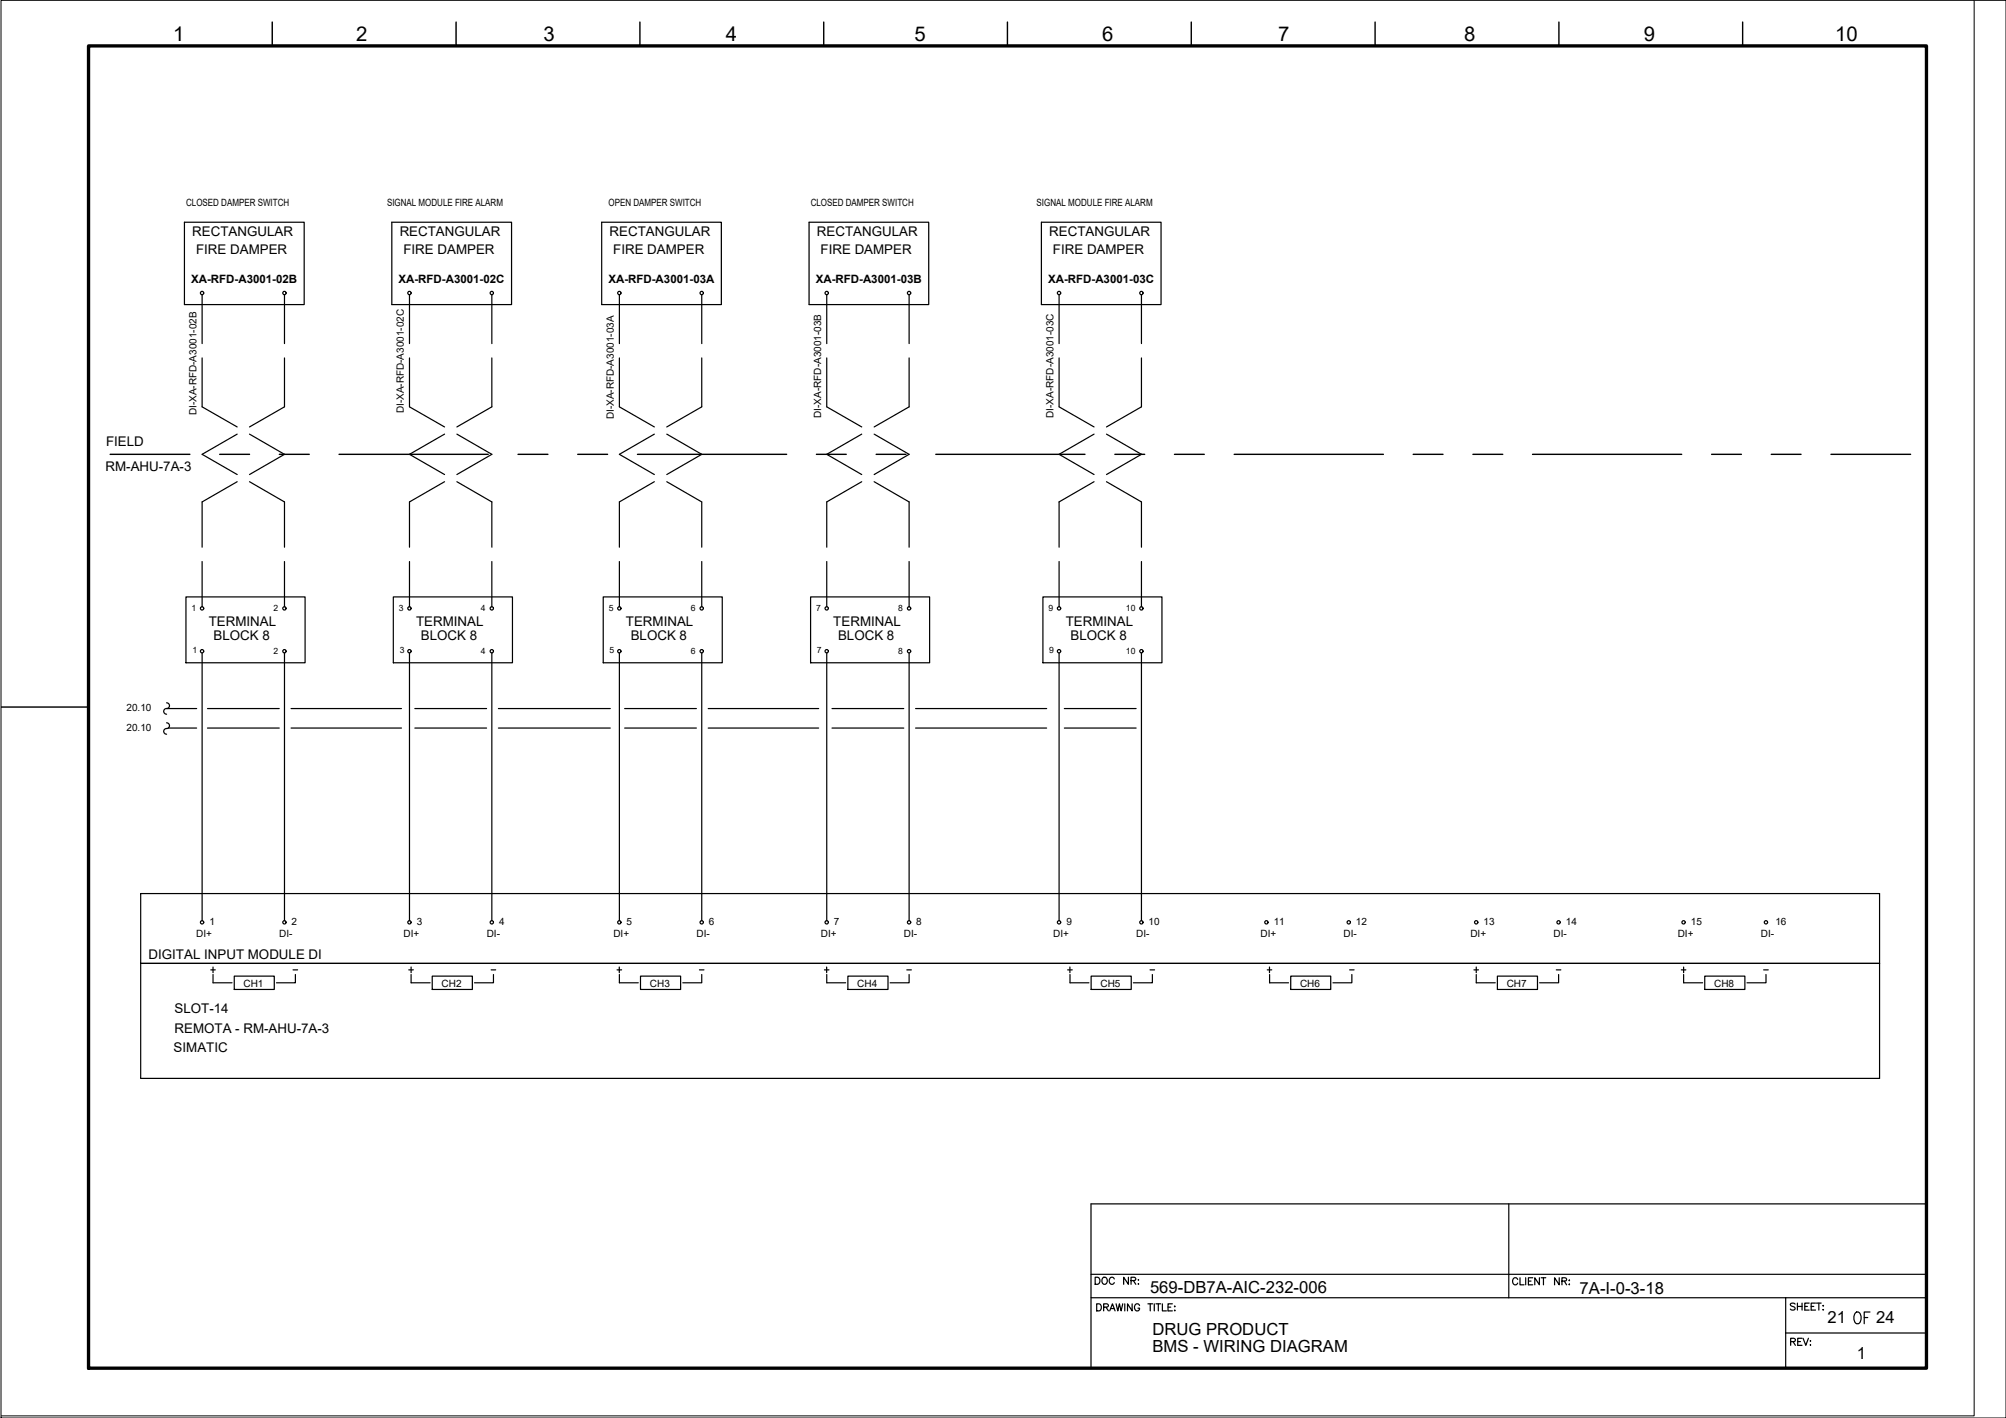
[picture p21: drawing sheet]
<svg xmlns="http://www.w3.org/2000/svg" width="420mm" height="297mm" viewBox="0 0 420 297" stroke-linecap="round" stroke-linejoin="round" font-family="sans-serif">
<defs><g id="words">
<text font-size="5.7" x="387.3" y="278.7">OF</text>
<text font-size="4.4" x="228.6" y="270.2">DOC NR:</text>
<g font-size="4.3">
<text x="36.3" y="8.6">1</text>
<text x="74.6" y="8.6">2</text>
<text x="113.8" y="8.6">3</text>
<text x="152" y="8.6">4</text>
<text x="191.5" y="8.6">5</text>
<text x="230.9" y="8.6">6</text>
<text x="267.7" y="8.6">7</text>
<text x="306.7" y="8.6">8</text>
<text x="344.3" y="8.6">9</text>
<text x="384.4" y="8.6">10</text>
</g>
<g font-size="4">
<text x="128.4" y="205">+</text>
<text x="222.6" y="205">+</text>
<text x="264.6" y="205">+</text>
</g>
<g font-size="3.5">
<text x="240.9" y="270.8">569-DB7A-AIC-232-006</text>
<text x="330.9" y="271">7A-I-0-3-18</text>
<text x="241.4" y="279.7">DRUG PRODUCT</text>
<text x="382.8" y="277.2">21</text>
<text x="393" y="277.2">24</text>
<text x="241.4" y="283.2">BMS - WIRING DIAGRAM</text>
<text x="388.9" y="284.6">1</text>
</g>
<g font-size="2.8">
<text x="40.3" y="49.5">RECTANGULAR</text>
<text x="41.1" y="53.1">FIRE DAMPER</text>
<text x="83.7" y="49.5">RECTANGULAR</text>
<text x="84.5" y="53.1">FIRE DAMPER</text>
<text x="127.7" y="49.5">RECTANGULAR</text>
<text x="128.4" y="53.1">FIRE DAMPER</text>
<text x="171.1" y="49.5">RECTANGULAR</text>
<text x="171.9" y="53.1">FIRE DAMPER</text>
<text x="219.8" y="49.5">RECTANGULAR</text>
<text x="220.5" y="53.1">FIRE DAMPER</text>
<text x="22.2" y="93.4">FIELD</text>
<text x="22.1" y="98.6">RM-AHU-7A-3</text>
<text x="43.7" y="131.2">TERMINAL</text>
<text x="87.2" y="131.2">TERMINAL</text>
<text x="131.1" y="131.2">TERMINAL</text>
<text x="174.5" y="131.2">TERMINAL</text>
<text x="223.2" y="131.2">TERMINAL</text>
<text x="44.7" y="134.1">BLOCK 8</text>
<text x="88.2" y="134.1">BLOCK 8</text>
<text x="132.1" y="134.1">BLOCK 8</text>
<text x="175.5" y="134.1">BLOCK 8</text>
<text x="224.2" y="134.1">BLOCK 8</text>
<text x="31.1" y="200.9">DIGITAL INPUT MODULE DI</text>
<text x="36.6" y="212.3">SLOT-14</text>
<text x="36.4" y="220.3">SIMATIC</text>
<text x="36.6" y="216.4">REMOTA - RM-AHU-7A-3</text>
</g>
<g font-size="2.6">
<text x="60.3" y="204.3">-</text>
<text x="102" y="204.3">-</text>
<text x="145.7" y="204.3">-</text>
<text x="189.1" y="204.3">-</text>
<text x="239.9" y="204.3">-</text>
<text x="281.9" y="204.3">-</text>
<text x="324.9" y="204.3">-</text>
<text x="368.7" y="204.3">-</text>
</g>
<g font-size="2.4">
<text x="40" y="59.3">XA-RFD-A3001-02B</text>
<text x="83.5" y="59.3">XA-RFD-A3001-02C</text>
<text x="127.4" y="59.3">XA-RFD-A3001-03A</text>
<text x="170.9" y="59.3">XA-RFD-A3001-03B</text>
<text x="219.5" y="59.3">XA-RFD-A3001-03C</text>
</g>
<g font-size="2.1">
<text x="39" y="43.2">CLOSED DAMPER SWITCH</text>
<text x="81.1" y="43.2">SIGNAL MODULE FIRE ALARM</text>
<text x="127.4" y="43.2">OPEN DAMPER SWITCH</text>
<text x="169.8" y="43.2">CLOSED DAMPER SWITCH</text>
<text x="217.1" y="43.2">SIGNAL MODULE FIRE ALARM</text>
<text x="41.2" y="87" transform="rotate(-90 41.2 87)">DI-XA-RFD-A3001-02B</text>
<text x="84.6" y="86.6" transform="rotate(-90 84.6 86.6)">DI-XA-RFD-A3001-02C</text>
<text x="128.6" y="87.9" transform="rotate(-90 128.6 87.9)">DI-XA-RFD-A3001-03A</text>
<text x="172" y="87.6" transform="rotate(-90 172 87.6)">DI-XA-RFD-A3001-03B</text>
<text x="220.7" y="87.6" transform="rotate(-90 220.7 87.6)">DI-XA-RFD-A3001-03C</text>
<text x="26.5" y="149">20.10</text>
<text x="26.5" y="153.1">20.10</text>
<text x="41.1" y="196.2">DI+</text>
<text x="43.9" y="193.7">1</text>
<text x="58.5" y="196.2">DI-</text>
<text x="61.1" y="193.7">2</text>
<text x="84.5" y="196.2">DI+</text>
<text x="87.3" y="193.7">3</text>
<text x="101.9" y="196.2">DI-</text>
<text x="104.5" y="193.7">4</text>
<text x="128.5" y="196.2">DI+</text>
<text x="131.2" y="193.7">5</text>
<text x="145.9" y="196.2">DI-</text>
<text x="148.5" y="193.7">6</text>
<text x="171.9" y="196.2">DI+</text>
<text x="174.7" y="193.7">7</text>
<text x="189.3" y="196.2">DI-</text>
<text x="191.9" y="193.7">8</text>
<text x="220.6" y="196.2">DI+</text>
<text x="223.4" y="193.7">9</text>
<text x="238" y="196.2">DI-</text>
<text x="240.6" y="193.7">10</text>
<text x="264" y="196.2">DI+</text>
<text x="266.8" y="193.7">11</text>
<text x="281.4" y="196.2">DI-</text>
<text x="284" y="193.7">12</text>
<text x="308" y="196.2">DI+</text>
<text x="310.7" y="193.7">13</text>
<text x="325.4" y="196.2">DI-</text>
<text x="328" y="193.7">14</text>
<text x="351.4" y="196.2">DI+</text>
<text x="354.2" y="193.7">15</text>
<text x="368.8" y="196.2">DI-</text>
<text x="371.9" y="193.7">16</text>
<text x="51" y="206.7">CH1</text>
<text x="92.5" y="206.7">CH2</text>
<text x="136.1" y="206.7">CH3</text>
<text x="179.6" y="206.7">CH4</text>
<text x="230.5" y="206.7">CH5</text>
<text x="272.3" y="206.7">CH6</text>
<text x="315.6" y="206.7">CH7</text>
<text x="359" y="206.7">CH8</text>
</g>
<g font-size="1.8">
<text x="40.1" y="128">1</text>
<text x="57.3" y="128">2</text>
<text x="83.5" y="128">3</text>
<text x="100.7" y="128">4</text>
<text x="127.5" y="128">5</text>
<text x="144.7" y="128">6</text>
<text x="170.9" y="128">7</text>
<text x="188.1" y="128">8</text>
<text x="219.6" y="128">9</text>
<text x="235.8" y="128">10</text>
<text x="40.3" y="136.9">1</text>
<text x="57.3" y="136.9">2</text>
<text x="83.7" y="136.9">3</text>
<text x="100.7" y="136.9">4</text>
<text x="127.7" y="136.9">5</text>
<text x="144.7" y="136.9">6</text>
<text x="171.1" y="136.9">7</text>
<text x="188.1" y="136.9">8</text>
<text x="219.8" y="136.9">9</text>
<text x="235.8" y="136.9">10</text>
</g>
</g></defs>
<!-- layer: G-TTLB-TTLB -->
<path d="M18.5 9.6h385v277h-385z" fill="none" stroke="#000" stroke-width=".7"/>
<!-- layer: G-TTLB-OTLN -->
<path d="M413.5 .1v296.5h-413.3" fill="none" stroke="#000" stroke-width=".21"/>
<!-- layer: G-TTLB-INDX -->
<path d="M57 4.6v5M95.5 4.6v5M134 4.6v5M172.5 4.6v5M211 4.6v5M249.5 4.6v5M288 4.6v5M326.5 4.6v5M365 4.6v5M.2 148.1h18.3" fill="none" stroke="#000" stroke-width=".3"/>
<!-- layer: LGSP IA4$0$LG_PLOT -->
<path d="M316 252.2v19.7M228.5 266.9h175M228.5 271.9h175M374 279.2h29.5M374 271.9v14.7M228.5 286.6h175" fill="none" stroke="#000" stroke-width=".25"/>
<!-- layer: LG_PLOT -->
<g fill="none" stroke="#000" stroke-width=".25">
<path d="M403.5 252.2h-175v34.4M229.7 273.1h.5a.8 .8 0 0 1 .5 .8 .8 .8 0 0 1-.5 .7h-.5zM231.2 273.8h.8l.2-.4-.4-.3h-.6v1.5M231.6 273.8l.6 .8M232.4 274.6l.6-1.5 .6 1.5M232.6 274.1h.7M233.8 273.1l.3 1.5 .4-1.5 .3 1.5 .4-1.5M235.6 273.1v1.5M237.1 273.1v1.5l-.9-1.5v1.5M238.7 273.5a.54 .54 0 0 0-.6-.4 .54 .54 0 0 0-.5 .6 .61 .61 0 0 0 .2 .8 .61 .61 0 0 0 .8-.1l.1-.4h-.4M240.4 273.1h1M240.9 273.1v1.5"/>
<path d="M241.8 273.1v1.5M242.1 273.1h1M242.6 273.1v1.5M243.5 273.1v1.5h.8M244.6 273.8h.6M245.6 273.1h-1v1.5h1M246 273.7h.1zM246 274.5h.1zM317.9 268a.54 .54 0 0 0-.6-.3 .54 .54 0 0 0-.5 .5 .61 .61 0 0 0 .2 .8 .61 .61 0 0 0 .8-.1l.1-.1M318.4 267.7v1.4h.8M319.6 267.7v1.4M320.1 268.4h.6"/>
<path d="M321 267.7h-.9v1.4h.9M322.4 267.7v1.4l-.9-1.4v1.4M322.8 267.7h1M323.3 267.7v1.4M326.6 267.7v1.4l-1-1.4v1.4M327.2 268.4l.8-.1 .1-.2v-.3l-.9-.1v1.4M327.6 268.4l.5 .7M328.6 268.2h.2zM328.6 269.1h.2zM376 273.2l-.4-.2-.6 .2 .1 .3 .9 .5v.2l-.4 .2-.6-.2M376.5 273v1.4M376.5 273.7h.9"/>
<path d="M377.4 273v1.4M378 273.7h.6M378.9 273h-.9v1.4h.9M379.3 273.7h.6M380.3 273h-1v1.4h1M380.5 273h.9M381 273v1.4M381.8 273.5h.2zM381.9 274.3v.1zM375.1 281h.8l.1-.2v-.3l-.9-.2v1.5M375.6 281l.4 .8M376.5 281h.6"/>
<path d="M377.4 280.3h-.9v1.5h.9M377.7 280.3l.5 1.5 .6-1.5M379.2 280.8v.2zM379.2 281.7v.1z"/>
</g>
<!-- layer: I_LIMIT_LINE -->
<g fill="none" stroke="#000" stroke-width=".3">
<path d="M23.1 95.2h16.7M46 95.2h6.3M58.5 95.2h6.3M71 95.2h31.3M108.5 95.2h6.3M121 95.2h6.3M133.5 95.2h31.3M171 95.2h6.2M183.5 95.2h6.3M196 95.2h31.2M233.5 95.2h6.3M246 95.2h6.2"/>
<path d="M258.5 95.2h31.3M296 95.2h6.2M308.5 95.2h6.2M321 95.2h31.2M358.5 95.2h6.2M371 95.2h6.2M383.5 95.2h16.7"/>
</g>
<!-- layer: 0 -->
<g fill="none" stroke="#000" stroke-width=".25">
<path d="M34.9 148.4h6.3M35.2 152.5h6M43.5 148.4h15M43.5 152.5h15M61 148.4h23.1M61 152.5h23.1M86.9 148.4h15M86.9 152.5h15M104.4 148.4h23.4M104.4 152.5h23.4M130.8 148.4h15.1M130.8 152.5h15.1"/>
<path d="M148.3 148.4h23.2M148.3 152.5h23.2M174.3 148.4h15M174.3 152.5h15M191.8 148.4h27.4M191.8 152.5h27.4M222.9 148.4h15.1M222.9 152.5h15.1M393.7 187.2v38.7"/>
</g>
<!-- layer: I_DATA -->
<g fill="none" stroke="#000" stroke-width=".25">
<path d="M38.6 46.6h25.1v17.2h-25.1zM82.1 46.6h25v17.2h-25zM126 46.6h25.1v17.2h-25.1zM169.5 46.6h25v17.2h-25zM218.1 46.6h25.1v17.2h-25.1zM38.9 125h25v13.8h-25zM82.4 125h24.9v13.8h-24.9zM126.3 125h25v13.8h-25zM169.8 125h24.9v13.8h-24.9zM218.4 125h25v13.8h-25zM393.7 187.2h-364.2v38.7h364.2M29.5 201.8h364.2"/>
<path d="M44.2 203.2h.9M44.6 204.1v1.8h4M44.6 202.6v1.2M49.1 204.5h8.3v2.8h-8.3zM61.9 204.1v1.8h-4M85.6 203.2h1M86.1 204.1v1.8h4M86.1 202.6v1.2M90.5 204.5h8.4v2.8h-8.4zM103.4 204.1v1.8h-4M129.7 205.9h4M134.2 204.5h8.4v2.8h-8.4z"/>
<path d="M147 204.1v1.8h-4M172.7 203.2h.9M173.1 202.6v1.2M173.2 204.1v1.8h3.9M177.6 204.5h8.4v2.8h-8.4zM190.4 204.1v1.8h-4M224.1 205.9h4M228.5 204.5h8.4v2.8h-8.4zM241.4 204.1v1.8h-4M265.9 205.9h4M270.3 204.5h8.4v2.8h-8.4zM283.1 204.1v1.8h-3.9"/>
<path d="M308.7 203.2h1M309.2 204.1v1.8h4M309.2 202.6v1.2M313.6 204.5h8.4v2.8h-8.4zM326.5 204.1v1.8h-4M352.1 203.2h1M352.6 204.1v1.8h4M352.6 202.6v1.2M357.1 204.5h8.4v2.8h-8.4zM369.9 204.1v1.8h-4"/>
<circle cx="42.3" cy="61.4" r=".35"/>
<circle cx="59.6" cy="61.4" r=".35"/>
<circle cx="85.8" cy="61.4" r=".35"/>
<circle cx="103" cy="61.4" r=".35"/>
<circle cx="129.7" cy="61.4" r=".35"/>
<circle cx="147" cy="61.4" r=".35"/>
<circle cx="173.2" cy="61.4" r=".35"/>
<circle cx="190.4" cy="61.4" r=".35"/>
<circle cx="221.8" cy="61.4" r=".35"/>
<circle cx="239.1" cy="61.4" r=".35"/>
<circle cx="42.3" cy="136.4" r=".35"/>
<circle cx="42.3" cy="127.4" r=".35"/>
<circle cx="59.6" cy="136.4" r=".35"/>
<circle cx="59.6" cy="127.4" r=".35"/>
<circle cx="85.8" cy="127.4" r=".35"/>
<circle cx="85.8" cy="136.4" r=".35"/>
<circle cx="103" cy="127.4" r=".35"/>
<circle cx="103" cy="136.4" r=".35"/>
<circle cx="129.7" cy="136.4" r=".35"/>
<circle cx="129.7" cy="127.4" r=".35"/>
<circle cx="147" cy="136.4" r=".35"/>
<circle cx="147" cy="127.4" r=".35"/>
<circle cx="173.2" cy="127.4" r=".35"/>
<circle cx="173.2" cy="136.4" r=".35"/>
<circle cx="190.4" cy="136.4" r=".35"/>
<circle cx="190.4" cy="127.4" r=".35"/>
<circle cx="221.8" cy="136.4" r=".35"/>
<circle cx="221.8" cy="127.4" r=".35"/>
<circle cx="239.1" cy="136.4" r=".35"/>
<circle cx="239.1" cy="127.4" r=".35"/>
<circle cx="42.3" cy="193.2" r=".35"/>
<circle cx="59.6" cy="193.2" r=".35"/>
<circle cx="85.8" cy="193.2" r=".35"/>
<circle cx="103" cy="193.2" r=".35"/>
<circle cx="129.7" cy="193.2" r=".35"/>
<circle cx="147" cy="193.2" r=".35"/>
<circle cx="173.2" cy="193.2" r=".35"/>
<circle cx="190.4" cy="193.2" r=".35"/>
<circle cx="221.8" cy="193.2" r=".35"/>
<circle cx="239.1" cy="193.2" r=".35"/>
<circle cx="265.3" cy="193.2" r=".35"/>
<circle cx="282.5" cy="193.2" r=".35"/>
<circle cx="309.2" cy="193.2" r=".35"/>
<circle cx="326.4" cy="193.2" r=".35"/>
<circle cx="352.6" cy="193.2" r=".35"/>
<circle cx="369.9" cy="193.2" r=".35"/>
</g>
<!-- layer: I_TABS -->
<g fill="none" stroke="#000" stroke-width=".25">
<path d="M42.3 61.7v10.3M42.3 75v10.2l7.4 4.2M59.6 61.7v10.3M59.6 75v10.2l-7.3 4.2M85.8 61.7v10.3M85.8 75v10.2l7.3 4.2M103 61.7v10.3M103 75v10.2l-7.3 4.2M129.7 61.7v10.3M129.7 75v10.2l7.4 4.2M147 61.7v10.3M147 75v10.2l-7.3 4.2"/>
<path d="M173.2 61.7v10.3M173.2 75v10.2l7.3 4.2M190.4 61.7v10.3M190.4 75v10.2l-7.3 4.2M221.8 61.7v10.3M221.8 75v10.2l7.4 4.2M239.1 61.7v10.3M239.1 75v10.2l-7.3 4.2M49.7 90.9l-7.4 4.3 7.4 4.2M52.3 90.9l7.3 4.3-7.3 4.2M93.1 90.9l-7.3 4.3 7.3 4.2M95.7 90.9l7.3 4.3-7.3 4.2"/>
<path d="M137.1 90.9l-7.4 4.3 7.4 4.2M139.7 90.9l7.3 4.3-7.3 4.2M180.5 90.9l-7.3 4.3 7.3 4.2M183.1 90.9l7.3 4.3-7.3 4.2M229.2 90.9l-7.4 4.3 7.4 4.2M231.8 90.9l7.3 4.3-7.3 4.2M42.3 117.6v9.5M49.7 100.9l-7.4 4.2v9.5M52.3 100.9l7.3 4.2v9.5M59.6 117.6v9.5M85.8 117.6v9.5M93.1 100.9l-7.3 4.2v9.5"/>
<path d="M95.7 100.9l7.3 4.2v9.5M103 117.6v9.5M129.7 117.6v9.5M137.1 100.9l-7.4 4.2v9.5M139.7 100.9l7.3 4.2v9.5M147 117.6v9.5M173.2 117.6v9.5M180.5 100.9l-7.3 4.2v9.5M183.1 100.9l7.3 4.2v9.5M190.4 117.6v9.5M221.8 117.6v9.5M229.2 100.9l-7.4 4.2v9.5"/>
<path d="M231.8 100.9l7.3 4.2v9.5M239.1 117.6v9.5M42.3 136.8v56.1M59.6 136.8v56.1M85.8 136.8v56.1M103 136.8v56.1M129.7 136.8v56.1M147 136.8v56.1M173.2 136.8v56.1M190.4 136.8v56.1M221.8 136.8v56.1M239.1 136.8v56.1"/>
<path d="M34.9 147.2a.6 .6 0 0 1 .6 .6 .6 .6 0 0 1-.6 .6M34.9 148.4a.6 .6 0 0 0-.6 .6 .6 .6 0 0 0 .6 .6M34.9 151.4a.6 .6 0 0 1 .6 .6 .6 .6 0 0 1-.6 .6M34.9 152.6a.6 .6 0 0 0-.6 .6 .6 .6 0 0 0 .6 .6"/>
</g>
<!-- layer: 0 -->
<path d="M.2 .1h420v296.9h-420z" fill="none" stroke="#000" stroke-width=".21"/>
<use href="#words"/>
</svg>
